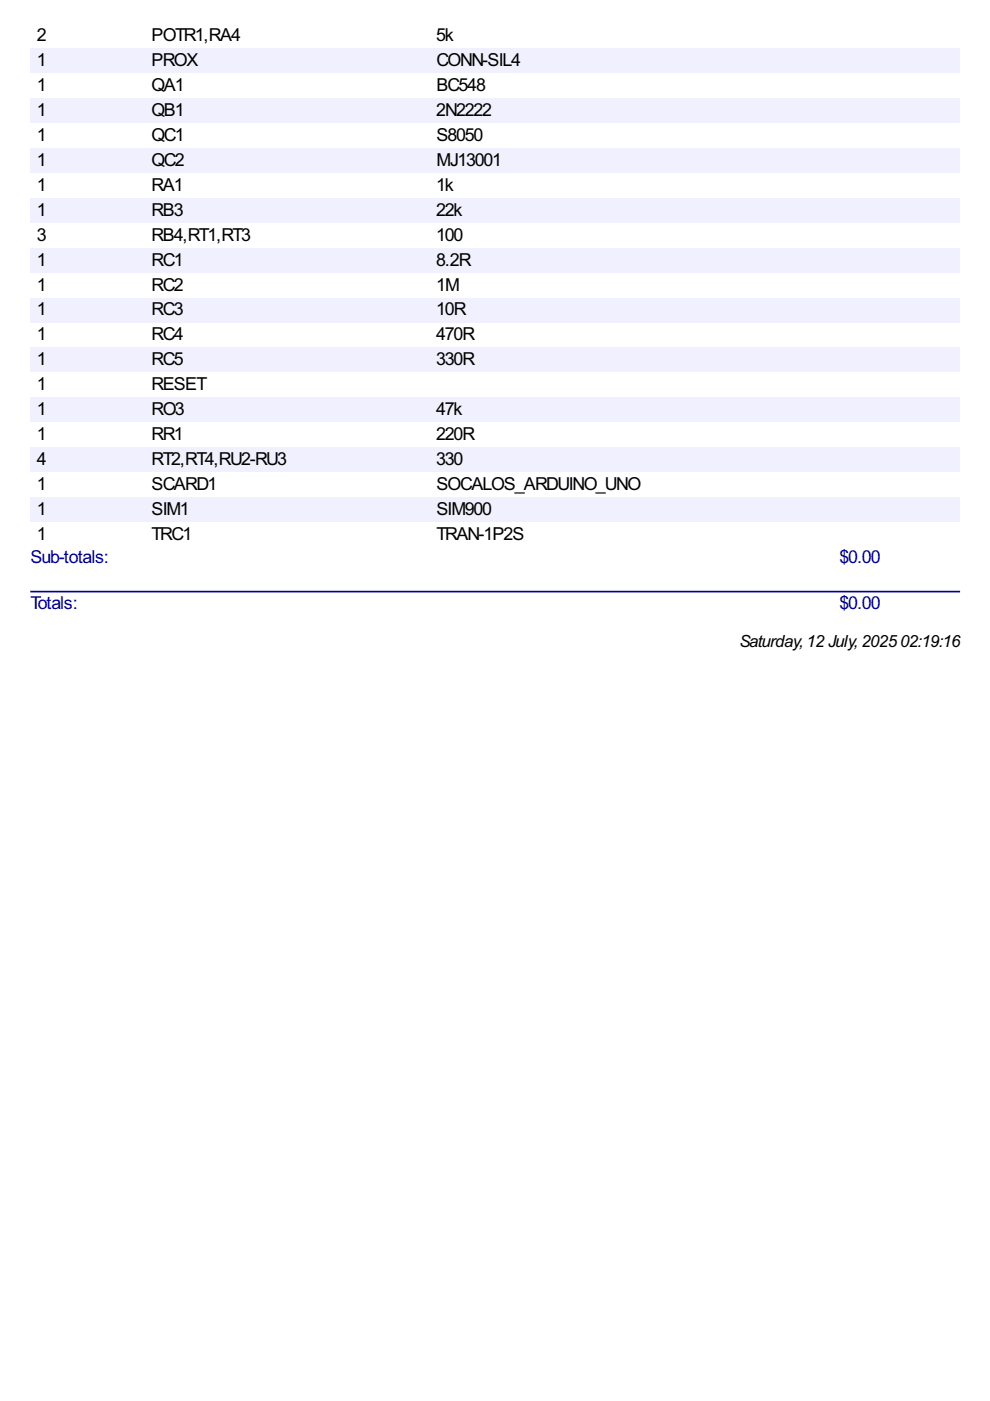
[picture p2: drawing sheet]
<svg xmlns="http://www.w3.org/2000/svg" width="210mm" height="297mm" viewBox="0 0 210 297" stroke-linecap="round" stroke-linejoin="round" font-family="sans-serif">
<defs><g id="words">
<g font-size="4.2">
<text x="7.8" y="8.7">2</text>
<text x="32.1" y="8.7">POTR1,RA4</text>
<text x="92.5" y="8.7">5k</text>
<text x="7.8" y="14">1</text>
<text x="32.1" y="14">PROX</text>
<text x="92.5" y="14">CONN-SIL4</text>
<text x="7.8" y="19.3">1</text>
<text x="32.1" y="19.3">QA1</text>
<text x="92.5" y="19.3">BC548</text>
<text x="7.8" y="24.6">1</text>
<text x="7.8" y="29.9">1</text>
<text x="32.1" y="24.6">QB1</text>
<text x="32.1" y="29.9">QC1</text>
<text x="92.5" y="24.6">2N2222</text>
<text x="92.5" y="29.9">S8050</text>
<text x="7.8" y="35.1">1</text>
<text x="32.1" y="35.1">QC2</text>
<text x="92.5" y="35.1">MJ13001</text>
<text x="7.8" y="40.4">1</text>
<text x="32.1" y="40.4">RA1</text>
<text x="92.5" y="40.4">1k</text>
<text x="7.8" y="45.7">1</text>
<text x="32.1" y="45.7">RB3</text>
<text x="92.5" y="45.7">22k</text>
<text x="7.8" y="51">3</text>
<text x="32.1" y="51">RB4,RT1,RT3</text>
<text x="92.5" y="51">100</text>
<text x="7.8" y="56.3">1</text>
<text x="32.1" y="56.3">RC1</text>
<text x="92.5" y="56.3">8.2R</text>
<text x="7.8" y="61.6">1</text>
<text x="32.1" y="61.6">RC2</text>
<text x="92.5" y="61.6">1M</text>
<text x="7.8" y="66.9">1</text>
<text x="32.1" y="66.9">RC3</text>
<text x="92.5" y="66.9">10R</text>
<text x="7.8" y="72.2">1</text>
<text x="7.8" y="77.5">1</text>
<text x="32.1" y="72.2">RC4</text>
<text x="32.1" y="77.5">RC5</text>
<text x="92.5" y="72.2">470R</text>
<text x="92.5" y="77.5">330R</text>
<text x="7.8" y="82.8">1</text>
<text x="32.1" y="82.8">RESET</text>
<text x="7.8" y="88">1</text>
<text x="32.1" y="88">RO3</text>
<text x="92.5" y="88">47k</text>
<text x="7.8" y="93.3">1</text>
<text x="32.1" y="93.3">RR1</text>
<text x="92.5" y="93.3">220R</text>
<text x="7.8" y="98.6">4</text>
<text x="32.1" y="98.6">RT2,RT4,RU2-RU3</text>
<text x="92.5" y="98.6">330</text>
<text x="7.8" y="103.9">1</text>
<text x="32.1" y="103.9">SCARD1</text>
<text x="92.5" y="103.9">SOCALOS_ARDUINO_UNO</text>
<text x="7.8" y="109.2">1</text>
<text x="32.1" y="109.2">SIM1</text>
<text x="92.5" y="109.2">SIM900</text>
<text x="7.8" y="114.5">1</text>
<text x="32.1" y="114.5">TRC1</text>
<text x="92.5" y="114.5">TRAN-1P2S</text>
</g>
<g font-size="4.2" fill="#009">
<text x="6.5" y="119.4">Sub-totals:</text>
<text x="178" y="119.4">$0.00</text>
<text x="6.5" y="129">Totals:</text>
<text x="178" y="129">$0.00</text>
</g>
<text font-size="4" x="156.8" y="137.2">Saturday,12 July,202502:19:16</text>
</g></defs>
<g fill="#f0f0fe">
<path d="M6.4 10.2h24.3v5.3h-24.3z"/>
<path d="M7.7 10.3h1.8v4.2h-1.8z"/>
<path d="M30.7 10.2h60.4v5.3h-60.4z"/>
<path d="M32 10.3h9.3v4.2h-9.3z"/>
<path d="M91.1 10.2h54v5.3h-54z"/>
<path d="M92.4 10.3h17.7v4.2h-17.7z"/>
<path d="M145.1 10.2h32.9v5.3h-32.9z"/>
<path d="M178 10.2h25.6v5.3h-25.6z"/>
<path d="M6.4 20.8h24.3v5.3h-24.3z"/>
<path d="M7.7 20.9h1.8v4.2h-1.8z"/>
<path d="M30.7 20.8h60.4v5.3h-60.4z"/>
<path d="M32 20.9h6.9v4.2h-6.9z"/>
<path d="M91.1 20.8h54v5.3h-54z"/>
<path d="M92.4 20.9h11.6v4.2h-11.6z"/>
<path d="M145.1 20.8h32.9v5.3h-32.9z"/>
<path d="M178 20.8h25.6v5.3h-25.6z"/>
<path d="M6.4 31.4h24.3v5.3h-24.3z"/>
<path d="M7.7 31.5h1.8v4.2h-1.8z"/>
<path d="M30.7 31.4h60.4v5.3h-60.4z"/>
<path d="M32 31.5h6.9v4.2h-6.9z"/>
<path d="M91.1 31.4h54v5.3h-54z"/>
<path d="M92.4 31.5h13.7v4.2h-13.7z"/>
<path d="M145.1 31.4h32.9v5.3h-32.9z"/>
<path d="M178 31.4h25.6v5.3h-25.6z"/>
<path d="M6.4 41.9h24.3v5.3h-24.3z"/>
<path d="M7.7 42.1h1.8v4.2h-1.8z"/>
<path d="M30.7 41.9h60.4v5.3h-60.4z"/>
<path d="M32 42.1h6.6v4.2h-6.6z"/>
<path d="M91.1 41.9h54v5.3h-54z"/>
<path d="M92.4 42.1h5.5v4.2h-5.5z"/>
<path d="M145.1 41.9h32.9v5.3h-32.9z"/>
<path d="M178 41.9h25.6v5.3h-25.6z"/>
<path d="M6.4 52.5h24.3v5.3h-24.3z"/>
<path d="M7.7 52.6h1.8v4.3h-1.8z"/>
<path d="M30.7 52.5h60.4v5.3h-60.4z"/>
<path d="M32 52.6h6.6v4.3h-6.6z"/>
<path d="M91.1 52.5h54v5.3h-54z"/>
<path d="M92.4 52.6h7.1v4.3h-7.1z"/>
<path d="M145.1 52.5h32.9v5.3h-32.9z"/>
<path d="M178 52.5h25.6v5.3h-25.6z"/>
<path d="M6.4 63.1h24.3v5.3h-24.3z"/>
<path d="M7.7 63.2h1.8v4.2h-1.8z"/>
<path d="M30.7 63.1h60.4v5.3h-60.4z"/>
<path d="M32 63.2h6.6v4.2h-6.6z"/>
<path d="M91.1 63.1h54v5.3h-54z"/>
<path d="M92.4 63.2h6.1v4.2h-6.1z"/>
<path d="M145.1 63.1h32.9v5.3h-32.9z"/>
<path d="M178 63.1h25.6v5.3h-25.6z"/>
<path d="M6.4 73.7h24.3v5.3h-24.3z"/>
<path d="M7.7 73.8h1.8v4.2h-1.8z"/>
<path d="M30.7 73.7h60.4v5.3h-60.4z"/>
<path d="M32 73.8h6.6v4.2h-6.6z"/>
<path d="M91.1 73.7h54v5.3h-54z"/>
<path d="M92.4 73.8h7.9v4.2h-7.9z"/>
<path d="M145.1 73.7h32.9v5.3h-32.9z"/>
<path d="M178 73.7h25.6v5.3h-25.6z"/>
<path d="M6.4 84.3h24.3v5.2h-24.3z"/>
<path d="M7.7 84.4h1.8v4.2h-1.8z"/>
<path d="M30.7 84.3h60.4v5.2h-60.4z"/>
<path d="M32 84.4h6.9v4.2h-6.9z"/>
<path d="M91.1 84.3h54v5.2h-54z"/>
<path d="M92.4 84.4h5.5v4.2h-5.5z"/>
<path d="M145.1 84.3h32.9v5.2h-32.9z"/>
<path d="M178 84.3h25.6v5.2h-25.6z"/>
<path d="M6.4 94.8h24.3v5.3h-24.3z"/>
<path d="M7.7 95h1.8v4.2h-1.8z"/>
<path d="M30.7 94.8h60.4v5.3h-60.4z"/>
<path d="M32 95h28.6v4.2h-28.6z"/>
<path d="M91.1 94.8h54v5.3h-54z"/>
<path d="M92.4 95h5.5v4.2h-5.5z"/>
<path d="M145.1 94.8h32.9v5.3h-32.9z"/>
<path d="M178 94.8h25.6v5.3h-25.6z"/>
<path d="M6.4 105.4h24.3v5.3h-24.3z"/>
<path d="M7.7 105.5h1.8v4.3h-1.8z"/>
<path d="M30.7 105.4h60.4v5.3h-60.4z"/>
<path d="M32 105.5h8v4.3h-8z"/>
<path d="M91.1 105.4h54v5.3h-54z"/>
<path d="M92.4 105.5h11.6v4.3h-11.6z"/>
<path d="M145.1 105.4h32.9v5.3h-32.9z"/>
<path d="M178 105.4h25.6v5.3h-25.6z"/>
</g>
<path d="M6.6 125.4h196.8" fill="none" stroke="#009" stroke-width=".35"/>
<use href="#words"/>
</svg>
